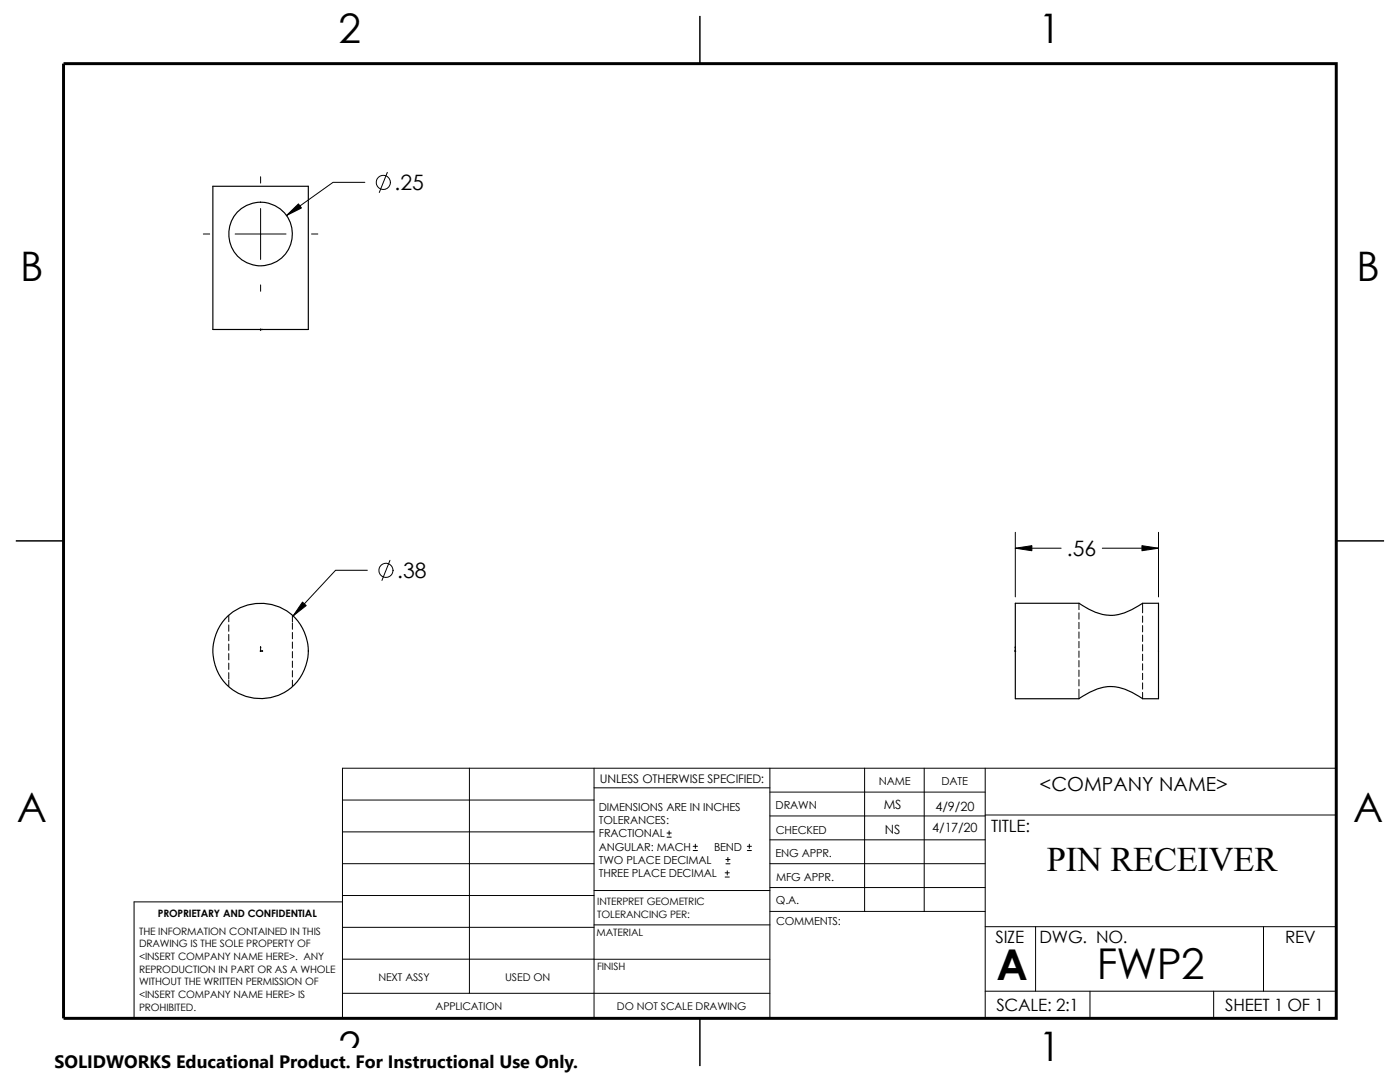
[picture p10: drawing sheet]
<svg xmlns="http://www.w3.org/2000/svg" width="279mm" height="216mm" viewBox="0 0 279 216" stroke-linecap="round" stroke-linejoin="round" font-family="sans-serif">
<defs><g id="words">
<g font-size="8.5">
<text x="198.9" y="195.5">A</text>
<text x="218.9" y="195.3">FWP2</text>
</g>
<g font-size="8.1">
<text x="67.6" y="8.5">2</text>
<text x="207.3" y="8.5">1</text>
<text x="4" y="56.1">B</text>
<text x="270.7" y="56.1">B</text>
<text x="3.3" y="164.1">A</text>
<text x="270" y="164.1">A</text>
<text x="67.6" y="211.7">2</text>
<text x="207.3" y="211.7">1</text>
</g>
<text font-size="6.9" x="208.9" y="173.7">PIN RECEIVER</text>
<g font-size="4.2">
<text x="78.8" y="38">.25</text>
<text x="212.9" y="111">.56</text>
<text x="79.3" y="115.4">.38</text>
</g>
<text font-size="3.9" x="207.5" y="157.8">&lt;COMPANY NAME&gt;</text>
<text font-size="3.6" x="10.9" y="213">SOLIDWORKS Educational Product. For Instructional Use Only.</text>
<g font-size="3.4">
<text x="197.8" y="166">TITLE:</text>
<text x="198.7" y="188.1">SIZE</text>
<text x="207.5" y="188.1">DWG. NO.</text>
<text x="256.5" y="188.2">REV</text>
<text x="198.8" y="201.7">SCALE: 2:1</text>
<text x="244.5" y="201.7">SHEET 1 OF 1</text>
</g>
<g font-size="2.5">
<text x="176.4" y="161.5">MS</text>
<text x="186.7" y="161.8">4/9/20</text>
<text x="176.6" y="166.3">NS</text>
<text x="186" y="166.1">4/17/20</text>
</g>
<text font-size="2.4" x="119.7" y="156.2">UNLESS OTHERWISE SPECIFIED:</text>
<g font-size="2.2">
<text x="119.5" y="161.8">DIMENSIONS ARE IN INCHES</text>
<text x="154.8" y="161.5">DRAWN</text>
<text x="175.4" y="156.7">NAME</text>
<text x="187.9" y="156.7">DATE</text>
<text x="119.5" y="164.4">TOLERANCES:</text>
<text x="119.5" y="167.1">FRACTIONAL</text>
<text x="154.8" y="166.3">CHECKED</text>
<text x="119.5" y="172.4">TWO PLACE DECIMAL</text>
<text x="119.5" y="169.7">ANGULAR: MACH</text>
<text x="142.5" y="169.7">BEND</text>
<text x="154.8" y="171">ENG APPR.</text>
<text x="119.5" y="175">THREE PLACE DECIMAL</text>
<text x="154.9" y="175.7">MFG APPR.</text>
<text x="154.9" y="180.4">Q.A.</text>
<text x="154.9" y="184.7">COMMENTS:</text>
</g>
<g font-size="2.1">
<text x="75.5" y="195.7">NEXT ASSY</text>
<text x="100.8" y="195.7">USED ON</text>
<text x="86.9" y="201.6">APPLICATION</text>
<text x="123.1" y="201.6">DO NOT SCALE DRAWING</text>
</g>
<g font-size="2">
<text x="31.5" y="182.9">PROPRIETARY AND CONFIDENTIAL</text>
<text x="119.2" y="183.1">TOLERANCING PER:</text>
<text x="119.2" y="180.6">INTERPRET GEOMETRIC</text>
<text x="27.7" y="186.5">THE INFORMATION CONTAINED IN THIS</text>
<text x="27.7" y="189.1">DRAWING IS THE SOLE PROPERTY OF</text>
<text x="27.7" y="191.6">&lt;INSERT COMPANY NAME HERE&gt;. ANY</text>
<text x="119.1" y="186.7">MATERIAL</text>
<text x="27.7" y="194.1">REPRODUCTION IN PART OR AS A WHOLE</text>
<text x="27.7" y="196.6">WITHOUT THE WRITTEN PERMISSION OF</text>
<text x="119.1" y="193.5">FINISH</text>
<text x="27.7" y="201.7">PROHIBITED.</text>
<text x="27.7" y="199.2">&lt;INSERT COMPANY NAME HERE&gt; IS</text>
</g>
</g></defs>
<g fill="none" stroke="#000" stroke-width=".2">
<path d="M52 35.3v1.2M72.8 36.4h-6.3l-9.3 6.6M77.3 34.4l-1.6 4M40.6 46.7h1.2M46.9 46.7h10.2M52 41.6v10.2M52 56.9v1.2M62.2 46.7h1.2M51.9 65.7h.5M51.9 65.7l.2 .1M52 65.7h.1M52 65.7v.1"/>
<path d="M52.1 65.7l-.2 .1M73.3 113.8h-6.3l-8.5 9.1M77.8 111.8l-1.6 4M202.6 106.2v12.9M202.6 109.4h9.2M220 109.4h11.2M231.2 106.2v12.9M45.7 135.7v1.3M45.7 122.8v1.3M45.7 124.7v1.3M45.7 126.6v1.3M45.7 128.5v1.3"/>
<path d="M45.7 130.4v1.3M45.7 132.3v1.3M45.7 134.2v1.3M51.9 129.9h.5M51.9 129.8l.2 .2M52 129.1v.9M52.1 129.8l-.2 .2M58.4 122.8v1.3M58.4 124.3v1.3M58.4 126.2v1.3M58.4 128.1v1.3M58.4 130v1.3"/>
<path d="M58.4 131.9v1.3M58.4 133.8v1.3M58.4 135.7v1.3M202.6 129.9h.1M202.6 129.8l.1 .2M202.6 129.1v.8M202.6 129.8v.2M202.7 129.8l-.2 .2M215.3 137.5v1.9M215.3 120.4v1.2M215.3 122.3v1.2M215.3 124.2v1.3"/>
<path d="M215.3 126.1v1.3M215.3 128v1.3M215.3 129.9v1.3M215.3 131.8v1.3M215.3 133.7v1.3M215.3 135.6v1.3M228 120.4v1.9M228 122.9v1.3M228 124.8v1.3M228 126.7v1.3M228 128.6v1.3M228 130.5v1.3"/>
<path d="M228 132.4v1.3M228 134.3v1.3M228 136.2v1.3M228 138.2v1.2M68.3 159.6h50.3M93.7 153.3v44.9M118.6 157.2h35M118.6 153.3v49.9M153.6 158.1h43M153.6 153.3v49.9M172.6 153.3v28.6M184.4 153.3v28.6"/>
<path d="M196.6 153.3v49.9M68.3 172.3h50.3M68.3 180h-41.5v23.2h239.9v-49.9h-198.4v49.9M68.3 166h50.3M68.3 178.7h50.3M118.6 177.7h35M133.1 167h.9M133.1 166.2h.9M133.5 165.8v.8M138.3 169.7h.9M138.3 168.9h.9M138.8 168.4v.9"/>
<path d="M144.7 175h.8M144.7 174.2h.8M144.9 172.4h.8M144.9 171.5h.8M145.1 173.8v.8M145.3 171.1v.8M149.1 169.7h.9M149.1 168.9h.9M149.5 168.4v.9M153.6 172.3h43M153.6 162.8h43M153.6 177.1h43"/>
<path d="M153.6 167.6h43M196.6 162.6h70.1M68.3 185h50.3M68.3 191.4h85.3M68.3 198.2h85.3M118.6 184.6h35M153.6 181.9h43M196.6 184.9h70.1M196.6 197.8h70.1M206.7 184.9v12.9M217.5 197.8v5.4M242.2 197.8v5.4"/>
<path d="M252.2 184.9v12.9"/>
<circle cx="76.5" cy="36.4" r="1.41"/>
<circle cx="77" cy="113.8" r="1.42"/>
</g>
<path d="M139.7 3.2v9.5M3.2 107.9h9.5M266.7 107.9h9.5M139.7 203.2v9.5" fill="none" stroke="#000" stroke-width=".3"/>
<path d="M12.7 12.7h254v190.5h-254z" fill="none" stroke="#000" stroke-width=".59"/>
<g fill="none" stroke="#000" stroke-width=".23">
<path d="M42.5 37.2h19v28.5h-19zM202.6 120.4h12.7a10.7 10.7 0 0 0 7.5 2.3 14.6 14.6 0 0 0 5.2-2.3h3.2v1v18h-3.2a11.2 11.2 0 0 0-7.4-2.3 14 14 0 0 0-5.3 2.3h-12.7z"/>
<circle cx="52" cy="46.7" r="6.4"/>
<circle cx="52" cy="129.9" r="9.5"/>
</g>
<g fill="#000" stroke="#000" stroke-width=".2">
<path d="M52.3 65.7h.1zM52 129.1v.1zM52.3 129.9h.1zM202.6 129.1l.1 .1z"/>
<path d="M57.2 43l2.4-2.3 .6 .8z" fill-rule="evenodd"/>
<path d="M202.6 109.4l3.3-.5v1z" fill-rule="evenodd"/>
<path d="M227.9 108.9l3.3 .5-3.3 .5z" fill-rule="evenodd"/>
<path d="M60.4 120.1l.7 .7-2.6 2.1z" fill-rule="evenodd"/>
</g>
<path d="M10.9 209.2h104.7v6.7h-104.7z" fill="#fff"/>
<use href="#words"/>
</svg>
